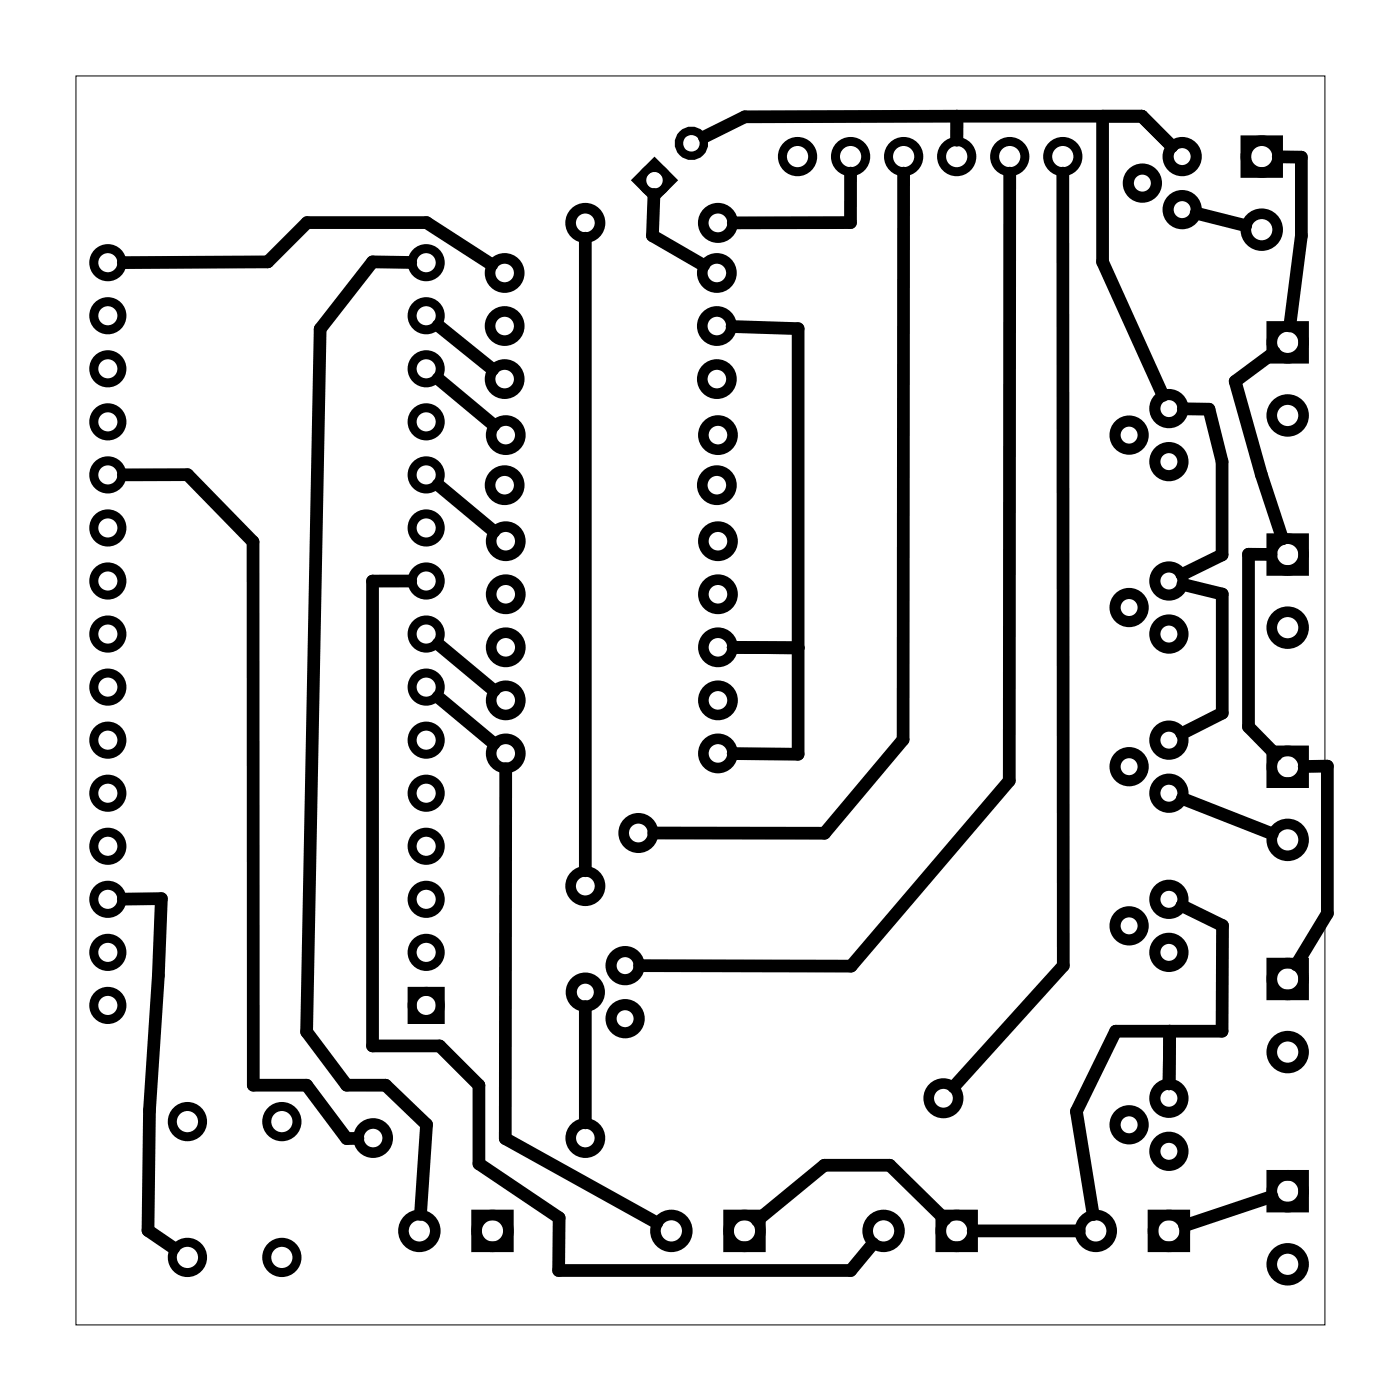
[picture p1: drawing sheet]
<svg xmlns="http://www.w3.org/2000/svg" width="67mm" height="67mm" viewBox="0 0 67 67" stroke-linecap="round" stroke-linejoin="round" font-family="sans-serif">
<path d="M3.6 3.6h59.8v59.8h-59.8z" fill="none" stroke="#000" stroke-width=".05"/>
<g fill="none" stroke="#000" stroke-width=".43">
<path d="M19.7 47.5h1.4v1.3h-1.4z"/>
<circle cx="5.2" cy="15.1" r=".67"/>
<circle cx="5.2" cy="17.7" r=".67"/>
<circle cx="5.2" cy="12.6" r=".67"/>
<circle cx="20.4" cy="12.6" r=".67"/>
<circle cx="20.4" cy="17.7" r=".67"/>
<circle cx="20.4" cy="15.1" r=".67"/>
<circle cx="38.2" cy="7.5" r=".72"/>
<circle cx="40.7" cy="7.5" r=".72"/>
<circle cx="43.3" cy="7.5" r=".72"/>
<circle cx="45.8" cy="7.5" r=".72"/>
<circle cx="48.3" cy="7.5" r=".72"/>
<circle cx="50.9" cy="7.5" r=".72"/>
<circle cx="5.2" cy="32.9" r=".67"/>
<circle cx="5.2" cy="35.4" r=".67"/>
<circle cx="5.2" cy="38" r=".67"/>
<circle cx="5.2" cy="30.4" r=".67"/>
<circle cx="5.2" cy="27.8" r=".67"/>
<circle cx="5.2" cy="20.2" r=".67"/>
<circle cx="5.2" cy="25.3" r=".67"/>
<circle cx="5.2" cy="22.7" r=".67"/>
<circle cx="20.4" cy="35.4" r=".67"/>
<circle cx="20.4" cy="32.9" r=".67"/>
<circle cx="20.4" cy="38" r=".67"/>
<circle cx="20.4" cy="30.4" r=".67"/>
<circle cx="20.4" cy="25.3" r=".67"/>
<circle cx="20.4" cy="20.2" r=".67"/>
<circle cx="20.4" cy="27.8" r=".67"/>
<circle cx="20.4" cy="22.7" r=".67"/>
<circle cx="5.2" cy="45.6" r=".67"/>
<circle cx="5.2" cy="43.1" r=".67"/>
<circle cx="5.2" cy="40.5" r=".67"/>
<circle cx="5.2" cy="48.1" r=".67"/>
<circle cx="9" cy="53.7" r=".72"/>
<circle cx="13.5" cy="53.7" r=".72"/>
<circle cx="20.4" cy="45.6" r=".67"/>
<circle cx="20.4" cy="43.1" r=".67"/>
<circle cx="20.4" cy="40.5" r=".67"/>
<circle cx="20.4" cy="48.1" r=".67"/>
<circle cx="9" cy="60.2" r=".72"/>
<circle cx="13.5" cy="60.2" r=".72"/>
</g>
<g fill="none" stroke="#000" stroke-width=".53">
<circle cx="54.7" cy="8.8" r=".67"/>
<circle cx="56" cy="19.6" r=".67"/>
<circle cx="56.6" cy="10" r=".67"/>
<circle cx="56.6" cy="7.5" r=".67"/>
<circle cx="54.1" cy="36.7" r=".67"/>
<circle cx="54.1" cy="29.1" r=".67"/>
<circle cx="54.1" cy="20.8" r=".67"/>
<circle cx="56" cy="38" r=".67"/>
<circle cx="56" cy="30.4" r=".67"/>
<circle cx="56" cy="22.1" r=".67"/>
<circle cx="56" cy="35.4" r=".67"/>
<circle cx="56" cy="27.8" r=".67"/>
<circle cx="28" cy="47.5" r=".67"/>
<circle cx="29.9" cy="48.8" r=".67"/>
<circle cx="29.9" cy="46.2" r=".67"/>
<circle cx="54.1" cy="44.3" r=".67"/>
<circle cx="54.1" cy="53.9" r=".67"/>
<circle cx="56" cy="55.1" r=".67"/>
<circle cx="56" cy="45.6" r=".67"/>
<circle cx="56" cy="52.6" r=".67"/>
<circle cx="56" cy="43.1" r=".67"/>
</g>
<g fill="none" stroke="#000" stroke-width=".51">
<path d="M59.6 6.7h1.6v1.6h-1.6zM60.9 15.6h1.5v1.6h-1.5zM60.9 35.9h1.5v1.6h-1.5zM60.9 25.8h1.5v1.5h-1.5zM22.8 58.2h1.5v1.5h-1.5zM34.9 58.2h1.5v1.5h-1.5zM45 58.2h1.6v1.5h-1.6zM55.2 58.2h1.5v1.5h-1.5zM60.9 56.3h1.5v1.5h-1.5zM60.9 46.1h1.5v1.5h-1.5z"/>
<circle cx="24.2" cy="18.1" r=".7"/>
<circle cx="24.2" cy="15.6" r=".7"/>
<circle cx="24.2" cy="13.1" r=".7"/>
<circle cx="28" cy="10.7" r=".7"/>
<circle cx="34.3" cy="18.1" r=".7"/>
<circle cx="34.3" cy="15.6" r=".7"/>
<circle cx="34.3" cy="13.1" r=".7"/>
<circle cx="34.4" cy="10.7" r=".7"/>
<circle cx="60.4" cy="11" r=".76"/>
<circle cx="60.4" cy="7.5" r=".76"/>
<circle cx="61.7" cy="19.9" r=".76"/>
<circle cx="61.7" cy="16.4" r=".76"/>
<circle cx="24.2" cy="23.2" r=".7"/>
<circle cx="24.2" cy="36.1" r=".7"/>
<circle cx="24.2" cy="31" r=".7"/>
<circle cx="24.2" cy="33.5" r=".7"/>
<circle cx="24.2" cy="25.9" r=".7"/>
<circle cx="24.2" cy="28.5" r=".7"/>
<circle cx="24.2" cy="20.8" r=".7"/>
<circle cx="30.6" cy="39.9" r=".7"/>
<circle cx="34.3" cy="23.2" r=".7"/>
<circle cx="34.4" cy="33.5" r=".7"/>
<circle cx="34.4" cy="20.8" r=".7"/>
<circle cx="34.4" cy="31" r=".7"/>
<circle cx="34.4" cy="25.9" r=".7"/>
<circle cx="34.4" cy="28.5" r=".7"/>
<circle cx="34.4" cy="36.1" r=".7"/>
<circle cx="61.7" cy="30.1" r=".76"/>
<circle cx="61.7" cy="36.7" r=".76"/>
<circle cx="61.7" cy="26.6" r=".76"/>
<circle cx="17.9" cy="54.5" r=".7"/>
<circle cx="20.1" cy="58.9" r=".76"/>
<circle cx="23.6" cy="58.9" r=".76"/>
<circle cx="28" cy="42.4" r=".7"/>
<circle cx="28" cy="54.5" r=".7"/>
<circle cx="32.1" cy="58.9" r=".76"/>
<circle cx="35.6" cy="58.9" r=".76"/>
<circle cx="42.3" cy="58.9" r=".76"/>
<circle cx="45.2" cy="52.6" r=".7"/>
<circle cx="45.8" cy="58.9" r=".76"/>
<circle cx="52.5" cy="58.9" r=".76"/>
<circle cx="56" cy="58.9" r=".76"/>
<circle cx="61.7" cy="40.2" r=".76"/>
<circle cx="61.7" cy="50.4" r=".76"/>
<circle cx="61.7" cy="57" r=".76"/>
<circle cx="61.7" cy="46.9" r=".76"/>
<circle cx="61.7" cy="60.5" r=".76"/>
</g>
<g fill="none" stroke="#000" stroke-width=".4">
<path d="M31.3 7.8l.9 .8-.9 .9-.8-.9z"/>
<circle cx="31.3" cy="8.6" r=".6"/>
<circle cx="33.1" cy="6.9" r=".6"/>
</g>
<g fill="none" stroke="#000" stroke-width=".61">
<path d="M5.9 12.6l6.9-.1 1.9-1.8h5.7l3.2 2M19.7 12.6l-1.9-.1-2.5 3.3-.6 33.6 1.9 2.6h1.9l1.9 1.8-.3 4.3M21 18.1l2.7 2.3M21 15.6l2.6 2.1M28 11.4v30.3M31.3 9.3l-.1 2 2.5 1.4M35 15.6l3.2 .1v20.4h-3.1M40.7 8.3v2.4h-5.6M43.3 8.3l-.1 27.1-3.7 4.5h-8.2M45.8 5.6h8.9l1.4 1.4M45.8 5.6h-10.1l-2 1M45.8 5.6v1.1"/>
<path d="M48.3 8.3v29.1l-7.6 8.9-10.1-.1M50.9 8.3v37.9l-5.2 5.8M52.8 5.6v6.9l2.9 6.4M56.7 19.6h1.2l.6 2.5v4.5l-1.9 .9M57.3 10.2l2.3 .6M61 16.9l-1.9 1.4 1.3 4.4 1 3.1M61.2 7.5h1.1v3.8l-.5 4.3M5.9 22.7h3.1l3.1 3.2v26.1h2.6l1.9 2.5h.5M19.7 27.8h-1.9v22.3h3.2l1.9 1.9v3.7l3.9 2.6-.1 2.5h14l1.1-1.3M21 23.2l2.7 2.2M21 30.8l2.7 2.3M21 33.4l2.7 2.2"/>
<path d="M24.2 36.8v17.7l7.3 4M35.1 31h3.1M56.6 38.2l4.3 1.7M56.6 28l1.9 .4v5.7l-1.9 1M60.9 26.5h-1.1v8.3l1.3 1.3M62.4 36.7h1.2v7l-1.5 2.5M5.9 43h1.8l-.1 3.7-.4 6.5-.1 5.7 1.2 .9M28 48.2v5.6M45.2 58.4l-2.6-2.6h-3.1l-3.2 2.6M46.6 58.9h5.1M56 49.4v2.5M56.6 43.4l1.9 .9v5.1h-5.1l-1.9 3.8 .8 5"/>
<path d="M60.9 57.3l-4.2 1.4"/>
</g>
</svg>
